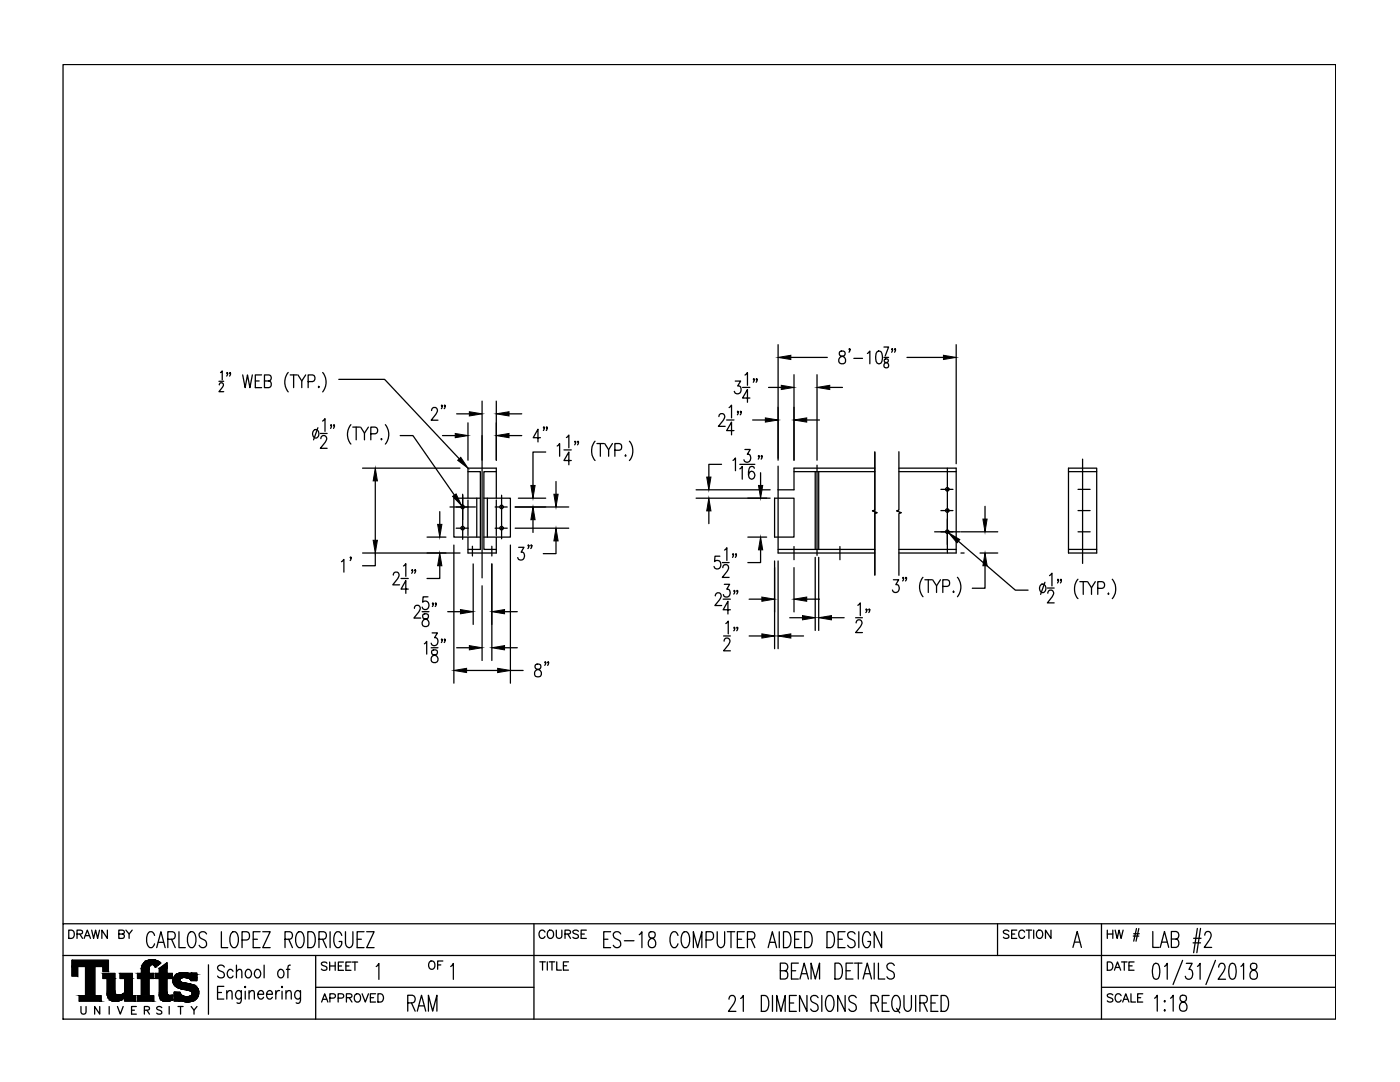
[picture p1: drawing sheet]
<svg xmlns="http://www.w3.org/2000/svg" width="279mm" height="216mm" viewBox="0 0 279 216" stroke-linecap="round" stroke-linejoin="round" font-family="sans-serif">
<defs><g id="words">
<text font-size="6.6" x="80.4" y="202.8">RAM</text>
<text font-size="5.7" x="220.1" y="189.1">HW #</text>
<text font-size="4.9" x="84.7" y="194.7">OF</text>
<g font-size="4.4">
<text x="12.7" y="188.4">DRAWN BY</text>
<text x="106.5" y="188.4">COURSE</text>
<text x="199.3" y="188.4">SECTION</text>
<text x="63.1" y="194.7">SHEET</text>
<text x="220.1" y="194.7">DATE</text>
<text x="63.1" y="201.1">APPROVED</text>
<text x="220.1" y="201.1">SCALE</text>
</g>
</g></defs>
<!-- layer: Beam Geo -->
<g fill="none" stroke="#000" stroke-width=".25">
<path d="M93.4 94.1h2.5v15.5h-2.5M93.4 99.4v-6h5.6v6M95.9 99.4h-5.3v7.8h5.3M96.6 99.4h5.3v7.8h-5.3M99 94.1h-2.4v15.5h2.4M154.6 99.4h3.9v7.8h-3.9zM158.5 94.1h16.1M162.7 94.1v15.5M163.4 94.1v15.5M174.6 93.4h-16.1v4.3h-3.2v12.6h19.3M179.4 93.4h11.4v16.9h-11.4M179.4 94.1h11.4"/>
<path d="M213.2 93.4h5.7v16.9h-5.7zM213.2 94.1h5.7M93.4 107.2v3.1h5.6v-3.1M155.3 109.6h19.3M179.4 109.6h11.4M213.2 109.6h5.7"/>
<circle cx="189.1" cy="97.6" r=".35"/>
<circle cx="92.3" cy="105.4" r=".35"/>
<circle cx="92.3" cy="101.2" r=".35"/>
<circle cx="100.1" cy="101.2" r=".35"/>
<circle cx="100.1" cy="105.4" r=".35"/>
<circle cx="189.1" cy="101.9" r=".35"/>
<circle cx="189.1" cy="106.1" r=".35"/>
</g>
<!-- layer: cl -->
<g fill="none" stroke="#000" stroke-width=".25">
<path d="M92.3 98.9v8.7M96.2 86.9v28.4M100.1 98.8v8.7M163.1 92.8v18M187.8 97.6h2.4M189.1 93.4v16.9M215.1 97.6h2.5M216.1 91.6v20.8M91 101.2h2.5M91 105.4h2.5M94.3 109v1.9M98.2 109v1.9"/>
<path d="M98.8 101.2h2.4M98.8 105.4h2.4M158.5 109.1v2.6M167.6 109.1v2.6M187.8 101.9h2.4M187.8 106.1h2.4M215.1 101.9h2.5M215.1 106.1h2.5"/>
</g>
<!-- layer: hidden -->
<path d="M93.4 99.8v7.1M95.2 99.4v7.8M97.3 99.4v7.8M99 99.8v7.1" fill="none" stroke="#000" stroke-width=".25"/>
<!-- layer: dim -->
<g fill="none" stroke="#000" stroke-width=".25">
<path d="M43.7 76.1h.9M43.8 76.8l.2-.4h.3l.3 .3-.2 .6-.7 .9h.9M44 74.3l.4-.3v1.8M45.4 74.5l-.1 .1-.1-.1 .1-.2 .1 .2-.2 .5M46 74.5l-.1 .1-.1-.1 .1-.2 .1 .2-.2 .5M48.4 74.8l.5 2.6 .5-2.6 .5 2.6 .5-2.6M51 76h.7M52.2 74.8h-1.2v2.6h1.2M52.8 76h.9a.62 .62 0 0 0 .4-.6 .62 .62 0 0 0-.4-.6h-.9v2.6h.9a.7 .7 0 0 0 .5-.7 .7 .7 0 0 0-.5-.7M57.5 74.3a3.1 3.1 0 0 0 0 3.9M57.9 74.8h1.4M58.6 74.8v2.6"/>
<path d="M59.5 74.8l.7 1.2v1.4M61 74.8l-.8 1.2M61.5 76.1h.9a.69 .69 0 0 0 .5-.6 .69 .69 0 0 0-.5-.7h-.9v2.6M63.6 77.1l.1 .1-.1 .2zM64.4 74.3a3.1 3.1 0 0 1 0 3.9M67.6 75.7h9.2l14.9 15.9M146.7 76h1.1l-.6 1h.3a.8 .8 0 0 1 .3 1.2 .8 .8 0 0 1-1.2 .1l-.1-.2M148.2 77.3h1.5M148.7 74.8l.5-.5v2.6M149.7 79.4h-1.5l1-1.7v2.6M150.5 75.7l-.1 .1-.1-.1 .1-.1 .1 .1-.2 .6M151.1 75.7l-.1 .1-.1-.1 .1-.1 .1 .1-.2 .6"/>
<path d="M153.4 77.3h2.5M155.3 68.8v23M157.8 71.3h7.3M158.5 74.8v17M163.1 74.8v17M165.6 77.3h2.5M167.6 70.2a.55 .55 0 0 0 .2 .8 .83 .83 0 0 1 .9 .6 .83 .83 0 0 1-.4 1 .75 .75 0 0 1-.9-.6 .75 .75 0 0 1 .6-.9l.4-.1a.52 .52 0 0 0 .3-.5 .52 .52 0 0 0-.4-.5zM169.6 69.7l-.1 .1-.1-.1 .1-.1a.5 .5 0 0 1-.1 .7M170.4 71.5h1.7M173.1 70.5l.5-.5v2.6M175.1 70.2l.4-.2a1.26 1.26 0 0 1 .6 1.5l-.3 1-.5 .1a1.22 1.22 0 0 1-.5-1.5zM176.4 69.2h.9l-.6 1.8"/>
<path d="M176.4 71.3h.9M176.5 71.7v.5a.71 .71 0 0 1 .7 .3 .71 .71 0 0 1 0 .8 .56 .56 0 0 1-.8-.4 .56 .56 0 0 1 .7-.6l.1-.1a.37 .37 0 0 0-.2-.6zM178.1 69.7l-.1 .1-.1-.1 .1-.1 .1 .1-.2 .6M178.7 69.7l-.1 .1-.1-.1 .1-.1 .1 .1-.2 .6M181 71.3h7.3M190.8 68.8v23.7M62.7 85.8a.53 .53 0 0 1 .8 .3 .85 .85 0 0 1-.6 1.3 .98 .98 0 0 1-.2-1.6zM63.4 85.4l-.8 2.4M63.9 86.5h1.4M64 87.5l.1-.3 .3-.3 .6 .1a.79 .79 0 0 1-.1 1.3l-1 1.2h1.4M64.4 84l.5-.5v2.6M66.2 84.9l-.1 .1-.1-.1 .1-.2 .1 .2-.2 .6"/>
<path d="M66.7 84.9l-.1 .1v-.1v-.2l.1 .2-.1 .6M70 84.7a3.1 3.1 0 0 0 0 3.9M70.4 85.2h1.4M71.1 85.2v2.6M72 85.2l.7 1.2v1.4M72.4 93.4h19.4M73.5 85.2l-.8 1.2M74 86.6h.9a.69 .69 0 0 0 .5-.7 .69 .69 0 0 0-.5-.7h-.9v2.6M74.9 96v11.8M76.1 87.5l.1 .1-.1 .2zM76.9 84.7a3.1 3.1 0 0 1 0 3.9M79.9 86.9h2.5l8.3 11.9"/>
<path d="M86.1 81.9l.1-.4 .3-.2 .6 .1a.83 .83 0 0 1-.1 1.2l-1 1.2h1.4M88.3 80.9l-.1 .2-.1-.2 .1-.1 .1 .1-.2 .6M88.3 86.9h2.6M88.8 80.9v.2l-.1-.2 .1-.1v.1l-.1 .6M91.1 82.6h2.6M92.3 98.6v5.1M93.4 84.4v7.4M96.2 80v11.8M99 80v11.8M101.6 86.9h2.5M101.6 82.6h2.5M103.4 99.4h5.5"/>
<path d="M107.9 87.3h-1.5l1-1.7v2.6M108.6 85.3l-.1 .1-.1-.1 .1-.1 .1 .1-.2 .6M108.9 90.2h-2.5v6.7M109.2 85.3l-.1 .1-.1-.1 .1-.1 .1 .1-.2 .6M111 96.1v2.5M111.2 89l.5-.5v2.5M112.6 89.8h1.4M113 87.3l.5-.5v2.6M114 91.9h-1.4l.9-1.7v2.5M114.9 88.1l-.1 .2-.1-.2 .1-.1 .1 .1-.2 .7M115.5 88.1l-.1 .2-.1-.2 .1-.1 .1 .1-.2 .7M118.8 88a3 3 0 0 0 0 3.9"/>
<path d="M119.1 88.5h1.4M119.8 88.5v2.5M120.7 88.5l.8 1.2v1.3M122.2 88.5l-.7 1.2M122.7 89.8l1.2-.1a.73 .73 0 0 0-.3-1.2h-.9v2.5M124.8 90.8v.2l-.1-.1zM125.6 88a3 3 0 0 1 0 3.9M138.9 99.4h14.8M138.9 97.7h14.8M143.5 83.1l.1-.3 .3-.3 .5 .2a.83 .83 0 0 1-.1 1.2l-.9 1.2h1.3M144 92.7h-2.5v2.5M145 83.8h1.5"/>
<path d="M145.5 81.3l.5-.5v2.6M146.3 91.9l.5-.5v2.5M146.5 85.9h-1.5l1-1.7v2.6M147.3 82.2l-.1 .1v-.1v-.2l.1 .2-.1 .6M147.6 93.6l.5-.5v2.5M147.6 92.7h3.1M147.9 82.2l-.1 .1-.1-.1 .1-.2 .1 .2-.2 .6M148.7 89.7h1l-.6 .9a.77 .77 0 0 1 .7 1.1 .77 .77 0 0 1-1.2 .3l-.1-.3M150.2 83.8h2.5M150.5 93.4a.55 .55 0 0 0-.8-.2 2.35 2.35 0 0 0 0 2.3 .76 .76 0 0 0 1-.5 .76 .76 0 0 0-.6-1 .7 .7 0 0 0-.7 .8M151.5 91l-.1 .1-.1-.1 .1-.1 .1 .1-.2 .6M151.8 94.3v2.6"/>
<path d="M152.1 91l-.1 .1-.1-.1 .1-.1 .1 .1-.2 .6M155.3 93v4.7M161 83.8h2.5M174.6 90.1v11.7l-.5 .1 1 .4-.5 .2v12.3M174.6 90.3v24.4M179.4 90.1v11.7l-.5 .1 1 .4-.5 .2v12.3M68.1 112.1l.5-.5v2.6M70.1 111.2l-.1 .2-.1-.2 .1-.1 .1 .1-.2 .7M72.4 110.3h19.4M74.9 110.3v2.6h-2.5M78.5 114.8l.2-.5 .6-.1a.78 .78 0 0 1 .1 1.3l-1 1.2h1.3M80 115.4h1.5"/>
<path d="M80.5 112.9l.5-.4v2.5M81.5 117.5h-1.5l1-1.6v2.5M82.3 113.8v.1l-.1-.1 .1-.1v.1l-.1 .6M82.9 113.8l-.1 .1-.1-.1 .1-.1 .1 .1-.2 .6M85.2 107.2h3.8M85.4 119.1h-1v1.1a.82 .82 0 0 1 1.3 .4 .82 .82 0 0 1-1 1l-.3-.1-.1-.4M87.8 112.9v2.5h-2.6M87.8 102.1v2.5M89.8 101.2h5.1M90.6 108.8v27.5M94.4 112.5v12.1M96.2 116.9v14.9"/>
<path d="M98.2 112.5v19.3M101.9 108.8v27.5M102.8 101.2h10.7M102.8 105.4h10.7M103.5 109.2h1.1l-.6 1a.76 .76 0 0 1 .6 1 .76 .76 0 0 1-1.2 .3l-.1-.2M105.5 108.8v.2l-.1-.2 .1-.1v.1l-.1 .7M106.1 108.8l-.1 .2-.1-.2 .1-.1a.52 .52 0 0 1-.1 .8M106.4 103.7v2.5M111 107.9v2.6h-2.6M141.5 101.9v2.6M142.8 118.9l.2-.5 .5-.1a.81 .81 0 0 1 .1 1.3l-.9 1.2h1.3M143.7 111h-1l-.1 1.1a.74 .74 0 0 1 .9-.2 .74 .74 0 0 1 .4 .9 .69 .69 0 0 1-.6 .7 .69 .69 0 0 1-.8-.5"/>
<path d="M144.2 112.3h1.3M144.3 113.3l.1-.5 .6-.1a.78 .78 0 0 1 .1 1.3l-.9 1.2h1.3M144.3 119.6h1.5M144.6 116.6h1l-.6 1a.77 .77 0 0 1 .7 1 .77 .77 0 0 1-1.3 .3v-.3M144.6 109.8l.5-.5v2.5M146.4 110.6l-.1 .1-.1-.1 .1-.1 .1 .1-.2 .6M146.6 117.9l-.1 .2-.1-.2 .1-.1 .1 .1-.2 .6M147 110.6l-.1 .1-.1-.1 .1-.1a.5 .5 0 0 1-.1 .7M147.2 117.9l-.1 .2-.1-.2 .1-.1 .1 .1-.2 .6M149.3 107.2h3.7M149.5 119.6h2.5M151.8 109.7v2.6h-2.5"/>
<path d="M154.6 111.9v17.5M155.3 111.9v17.5M158.5 113.3v8.8M161 119.6h2.5M162.7 111.2v14.6M163.4 111.2v14.6M178.3 115.7h1.1l-.6 1h.3a.79 .79 0 0 1 .3 1.1 .79 .79 0 0 1-1.2 .2l-.1-.3M180.3 115.3l-.1 .1-.1-.1 .1-.1 .1 .1-.2 .6M180.9 115.3l-.1 .1-.1-.1 .1-.1a.5 .5 0 0 1-.1 .7M184.2 115.2a3.1 3.1 0 0 0 0 3.9M184.6 115.7h1.3M185.3 115.7v2.5"/>
<path d="M186.1 115.7l.8 1.2v1.3M186.5 106.1h5.1M187.7 115.7l-.8 1.2M188.2 117h.8a.7 .7 0 0 0 .5-.7 .7 .7 0 0 0-.5-.6h-.8v2.5M189.1 103.6v5.1M190.3 118l.1 .1-.1 .1-.1-.1zM191.1 115.2a3.1 3.1 0 0 1 0 3.9M191.3 108l11.3 9.8h2.6M191.8 110.3h.6M191.8 106.1h7.3M195.6 110.3h3.5M196.6 112.9v4.5h-2.6"/>
<path d="M196.6 101v2.6M207.8 116.7a.68 .68 0 0 1 .7 .1 .68 .68 0 0 1 .2 .7 .71 .71 0 0 1-.8 .7 .98 .98 0 0 1-.1-1.5zM208.5 116.2l-.8 2.4M209 117.3h1.4M209.1 118.4l.1-.4 .3-.2 .6 .1a.83 .83 0 0 1-.1 1.2l-1 1.2h1.4M209.5 114.9l.4-.5v2.5M211.3 115.7l-.2 .1v-.1v-.1l.2 .1-.2 .6M211.8 115.7l-.1 .1-.1-.1 .1-.1 .1 .1-.2 .6M215.1 115.6a3.1 3.1 0 0 0 0 3.9M215.5 116.1h1.4M216.2 116.1v2.5M217.1 116.1l.7 1.2v1.3"/>
<path d="M218.6 116.1l-.8 1.2M219.1 117.4h.8a.69 .69 0 0 0 .6-.7 .69 .69 0 0 0-.6-.6h-.8v2.5M221.1 118.5l.1-.1 .1 .1-.1 .1zM222 115.6a3.1 3.1 0 0 1 0 3.9M82.7 121.4l.1-.4 .3-.2 .6 .1a.83 .83 0 0 1-.1 1.2l-1 1.2h1.4M84.3 122.1h1.3M84.4 122.6a.59 .59 0 0 0 .2 .9 .83 .83 0 0 1 1 .5 .83 .83 0 0 1-.5 1 .75 .75 0 0 1-.9-.6 .75 .75 0 0 1 .6-.8l.4-.1a.52 .52 0 0 0 .3-.6 .52 .52 0 0 0-.4-.4zM84.7 128.5l.5-.5v2.5M86 129.3h1.4M86.2 126.3h1.1l-.6 .9a.77 .77 0 0 1 .6 1.1 .77 .77 0 0 1-1.2 .3l-.1-.3M86.2 129.8a.55 .55 0 0 0 .2 .8 .84 .84 0 0 1 1 .6 .84 .84 0 0 1-.5 1 .75 .75 0 0 1-.9-.6 .75 .75 0 0 1 .6-.8l.4-.2a.5 .5 0 0 0 .3-.5 .5 .5 0 0 0-.4-.4zM86.5 120.4l-.1 .2-.1-.2 .1-.1 .1 .1-.2 .6"/>
<path d="M87.1 120.4l-.1 .2-.1-.2 .1-.1a.5 .5 0 0 1-.1 .7M88.3 127.6l-.1 .1-.1-.1 .1-.1 .1 .1-.2 .6M88.8 127.6v.1l-.1-.1 .1-.1v.1l-.1 .6M89.4 122.1h2.5M91.1 129.3h2.6M93.1 133.8h6.2M100.7 122.1h2.5M100.7 129.3h2.5M101.9 133.8h2.5M106.9 132.6a.55 .55 0 0 0 .2 .9 .91 .91 0 0 1 .8 .5 .91 .91 0 0 1 0 .9 .76 .76 0 0 1-1.2-.2 .76 .76 0 0 1 .6-1.1l.4-.1a.52 .52 0 0 0 .2-.5 .52 .52 0 0 0-.3-.5zM108.9 132.2l-.1 .1-.1-.1 .1-.2 .1 .2-.2 .6M109.5 132.2l-.1 .1-.1-.1 .1-.2 .1 .2-.2 .6"/>
<path d="M144.4 126.9h1.4M144.5 127.9l.1-.3 .3-.3 .6 .2a.79 .79 0 0 1-.1 1.2l-1 1.2h1.4M144.9 124.4l.4-.5v2.6M145.8 121.7h-1.5l1-1.7v2.5M146.6 125.3l-.1 .1-.1-.1 .1-.2 .1 .2-.2 .6M147.2 125.3l-.1 .1-.1-.1 .1-.2 .1 .2-.2 .6M149.5 126.9h2.5M157.6 123.3h2.6M157.8 126.9h2.6M165.9 123.3h2.6M170.8 123.3h1.3M170.9 124.3l.1-.4 .2-.2 .6 .1a.83 .83 0 0 1-.1 1.2l-.9 1.2h1.3"/>
<path d="M171.2 120.8l.5-.5v2.5M173 121.6l-.1 .2-.1-.2 .1-.1a.5 .5 0 0 1-.1 .7M173.6 121.6l-.1 .2-.1-.2 .1-.1 .1 .1-.2 .6"/>
</g>
<g fill="#000" stroke="#000" stroke-width=".2">
<path d="M155.9 76.9l2.6 .4-2.6 .4zM155.3 71.3l2.5-.4v.8zM163.1 77.3l2.5-.4v.8zM188.3 70.9l2.5 .4-2.5 .4zM74.9 93.4l.4 2.6h-.8zM90.9 86.5l2.5 .4-2.5 .4zM90.3 99l.7-.4 1.1 2.3zM91.3 91.8l.7-.5 1.4 2.1zM93.7 82.2l2.5 .4-2.5 .4zM99 86.9l2.6-.4v.8zM99 82.6l2.6-.4v.8zM105.9 96.9h.9l-.4 2.5z"/>
<path d="M110.5 98.6h.9l-.4 2.6zM141 95.2h.9l-.4 2.5zM151.4 96.9h.8l-.4 2.5zM152.7 83.4l2.6 .4-2.6 .4zM158.5 83.8l2.5-.4v.8zM74.5 107.8h.8l-.4 2.5zM87.3 104.6h.9l-.4 2.6zM87.8 110.3l.4 2.6h-.9zM106.4 101.2l.4 2.5h-.9zM111 105.4l.4 2.5h-.9zM141.5 99.4l.4 2.5h-.9zM151.8 107.2l.4 2.5h-.8z"/>
<path d="M152 119.1l2.6 .5-2.6 .4zM158.5 119.6l2.5-.5v.9zM189.3 106.3l2.2 1.4-.5 .6zM196.2 103.6h.8l-.4 2.5zM196.6 110.3l.4 2.6h-.8zM91.9 121.6l2.5 .5-2.5 .4zM90.6 133.8l2.5-.4v.8zM93.7 128.8l2.5 .5-2.5 .4zM99.3 133.4l2.6 .4-2.6 .4zM98.2 122.1l2.5-.5v.9zM98.2 129.3l2.5-.5v.9zM152 126.5l2.6 .4-2.6 .4z"/>
<path d="M155.3 126.9l2.5-.4v.8zM160.2 122.8l2.5 .5-2.5 .4zM163.4 123.3l2.5-.5v.9z"/>
</g>
<!-- layer: TBLKBORDER -->
<path d="M12.6 184.3h254v19.1h-254zM12.6 184.3v-171.4h254v171.4M12.6 190.7h254M63 197h43.6M63 190.7v12.7M106.6 184.3v19.1M199.1 184.3v6.4M219.8 197h46.8M219.8 184.3v19.1" fill="none" stroke="#000" stroke-width=".25"/>
<!-- layer: TBLKTEXT -->
<g fill="none" stroke="#000" stroke-width=".25">
<path d="M14.4 191.6h7.2v2.3h-1.1v-1h-1.6v5.8h1.3v1.1h-4.4v-1.1h1.3v-5.8h-1.6v1.9h-1.1zM20.5 194.2h2.4v3.5a.94 .94 0 0 0 .7 .9 .94 .94 0 0 0 1-.3l.3-.2v-2.9h-.9v-1h2.4v4.5h.7v1.1h-2.2v-.7a2.19 2.19 0 0 1-3.3-.1l-.2-.8v-3h-.9zM28.7 192.1a2.56 2.56 0 0 1 3.3 .1l-1 .8a.64 .64 0 0 0-.8-.5 .64 .64 0 0 0-.4 .8v.9h.9v1h-1v3.5h1v1.1h-3.3v-1.1h.8v-3.5h-.8v-1h.8v-1.1zM31.8 193.2l1.5-1.1v2.1h1.1v1h-1.1v2.9a.66 .66 0 0 0 .4 .5 .66 .66 0 0 0 .7 0v.9a1.92 1.92 0 0 1-2.5-.3l-.1-.4v-3.6h-.7v-1h.7zM35 194.7a3 3 0 0 1 3.1-.3v-.2h1.2v1.5h-1.2a1.51 1.51 0 0 0-2.2-.2 .59 .59 0 0 0 .7 .6l.8 .1a2.52 2.52 0 0 1 2.1 1.2 1.88 1.88 0 0 1-2.1 2.5l-.9-.1-.5-.4-.1 .4h-1.1v-1.8h1.1a1.41 1.41 0 0 0 2.4 .3 .77 .77 0 0 0-.8-.7l-.4-.1a2.58 2.58 0 0 1-2.5-1.5v-.7zM41.6 192.5v9.9M43.4 198h.8M44.7 196.8h-1.3v2.6h1.3M44.8 193a.71 .71 0 0 0-.8-.4 .71 .71 0 0 0-.6 .6l.2 .4 .8 .3a.64 .64 0 0 1 .4 .7 .64 .64 0 0 1-.5 .5l-.7-.1-.2-.2M45.3 198.1l.4-.4 .5 .1 .1 1.6M45.3 197.7v1.7M46.5 193.8l-.4-.4a.85 .85 0 0 0-.8 .9 .85 .85 0 0 0 .8 .8l.4-.3"/>
<path d="M47.2 193.9l.5-.5 .5 .2 .1 1.5M47.2 192.6v2.5M48.2 197.7l-.1 2.3-.3 .2-.5-.1M48.2 198l-.4-.3a.85 .85 0 0 0-.8 .8 .85 .85 0 0 0 .8 .9l.4-.4M48.9 196.8v.3l-.1-.2zM48.9 197.8v1.6M49.2 193.6l.2-.2a.85 .85 0 0 1 .8 .9 .85 .85 0 0 1-.8 .8 1.02 1.02 0 0 1-.2-1.5zM49.7 198.1l.5-.4 .5 .1 .1 1.6M49.7 197.7v1.7M51.1 193.6l.2-.2a.85 .85 0 0 1 .7 .9 .85 .85 0 0 1-.7 .8 .98 .98 0 0 1-.2-1.5zM51.4 198.4h1.2a.56 .56 0 0 0-.3-.7 .56 .56 0 0 0-.8 .3 .77 .77 0 0 0 0 1 .77 .77 0 0 0 .9 .2l.2-.2M52.7 192.6v2.5"/>
<path d="M53.2 198.4h1.2v-.3a.55 .55 0 0 0-.5-.5 .55 .55 0 0 0-.6 .4 .77 .77 0 0 0 0 1 .77 .77 0 0 0 .9 .2l.2-.2M55 197.7v1.7M55.7 193.6l.2-.2a.85 .85 0 0 1 .8 .9 .85 .85 0 0 1-.8 .8 .98 .98 0 0 1-.2-1.5zM55.8 197.7a.68 .68 0 0 0-.8 .7M56.3 196.8l.1 .1-.1 .2-.1-.2zM56.3 197.8v1.6M57.1 198.1l.4-.4 .5 .1 .1 1.6M57.1 197.7v1.7M57.2 193.4h.6M57.9 192.6l-.4 .1v.4v2M60 197.7l-.1 2.3a.5 .5 0 0 1-.8 .1M60 198l-.4-.3a.85 .85 0 0 0-.8 .8 .85 .85 0 0 0 .8 .9l.4-.4"/>
<path d="M107.7 191.9h1.1M108.3 191.9v1.7M109.2 191.9v1.7M109.6 191.9h1.1M110.2 191.9v1.7M111.1 191.9v1.7h.9M112.4 192.7h.7M113.5 191.9h-1.1v1.7h1.1M16.2 200.8v1.1a.52 .52 0 0 0 .5 .5 .52 .52 0 0 0 .5-.5v-1.1M19.9 200.8v1.6l-1-1.6v1.6M21.8 200.8v1.6M23.4 200.8l.6 1.6 .6-1.6"/>
<path d="M26.3 201.6h.5M27.2 200.8h-.9v1.6h.9M28.8 201.6l.9-.1 .1-.2v-.3l-.3-.2h-.7v1.6M29.3 201.6l.5 .8M32.3 201.1a.56 .56 0 0 0-.6-.3 .56 .56 0 0 0-.4 .4l.1 .2 .8 .4 .1 .3a.68 .68 0 0 1-1 0M33.8 200.8v1.6M35.5 200.8h1M36 200.8v1.6M38.1 200.8l.6 .8v.8M39.3 200.8l-.6 .8"/>
</g>
<g fill="#000" stroke="#000" stroke-width=".2">
<path d="M22.5 199.8h1zM22.8 199.8h.4zM30.1 191.5h.3zM30.9 192.9l.1 .1zM30.9 192.9h.2zM33 199.8h.2zM33.2 192.2l.1-.1zM34.2 198.6h.2zM35.3 197h4zM36.5 194.1h.1zM37.1 199.9h.6zM37.4 198.9h2.1z"/>
<path d="M37.4 197.6h2.2z"/>
<path d="M14.4 192.9l1.1 1.9v-1.9zM14.4 192.9l1.1 1.9h-1.1z"/>
<path d="M17.1 192.9l1.8 5.8v-5.8zM17.1 192.9l1.8 5.8h-1.8z"/>
<path d="M15.8 198.7l4.4 1.1v-1.1zM15.8 198.7l4.4 1.1h-4.4z"/>
<path d="M14.4 191.6l7.2 1.3v-1.3zM14.4 191.6l7.2 1.3h-7.2z"/>
<path d="M20.5 192.9l1.1 1v-1zM20.5 192.9l1.1 1h-1.1z"/>
<path d="M22.8 199.8h.3zM22.9 199.8h.2z"/>
<path d="M20.5 194.2l2.4 1v-1zM20.5 194.2l2.4 1h-2.4z"/>
<path d="M21.4 195.2l1.5 2.5v-2.5zM21.4 195.2l1.5 2.5h-1.5z"/>
<path d="M21.4 197.7l1.6 .3-.1-.3zM21.4 197.7l1.6 .3h-1.6z"/>
<path d="M21.4 198l1.6 .1v-.1zM21.4 198l1.6 .1h-1.6z"/>
<path d="M21.4 198.1l1.6 .1zM21.4 198.1l1.6 .1z"/>
<path d="M21.4 198.2l1.6 .1zM21.4 198.2l1.6 .1z"/>
<path d="M21.4 198.3l1.7 .1-.1-.1zM21.4 198.3l1.7 .1h-1.7z"/>
<path d="M21.4 198.4h1.8zM21.4 198.4h1.8z"/>
<path d="M21.4 198.4l1.8 .1zM21.4 198.4l1.8 .1z"/>
<path d="M21.4 198.5h1.9zM21.4 198.5h1.9z"/>
<path d="M22.7 199.8h.5zM22.7 199.8h.5z"/>
<path d="M21.4 198.5l2 .1zM21.4 198.5l2 .1z"/>
<path d="M21.4 198.6h2.1zM21.4 198.6h2.1z"/>
<path d="M22.5 199.8h1zM22.5 199.8h.7z"/>
<path d="M21.4 198.6h2.3zM21.4 198.6h2.3z"/>
<path d="M22.4 199.7h1.2zM22.4 199.7h1.3z"/>
<path d="M22.4 199.7h1.2zM22.4 199.7l1.1 .1zM22.5 199.8h1z"/>
<path d="M21.4 198.6h2.3zM21.4 198.6h2.3z"/>
<path d="M22.3 199.7h1.5zM22.3 199.7h1.5z"/>
<path d="M22.3 199.7h1.5zM22.3 199.7h1.4z"/>
<path d="M22.1 199.6h1.9zM22.1 199.6h2z"/>
<path d="M22.1 199.6h1.9zM22.1 199.6l1.7 .1z"/>
<path d="M22 199.5h2.2zM22 199.5l2.1 .1z"/>
<path d="M22 199.5h2.2zM22 199.5h2.2z"/>
<path d="M21.9 199.4l2.3 .1 .2-.1zM21.9 199.4l2.3 .1h-2.2z"/>
<path d="M21.7 199.3l2.7 .1 .2-.1zM21.7 199.3l2.7 .1h-2.5zM21.9 199.4h2.5zM21.9 199.4h2.5z"/>
<path d="M21.7 199.2h2.9zM21.7 199.2l2.9 .1z"/>
<path d="M21.7 199.2h3zM21.7 199.2h2.9z"/>
<path d="M21.6 199.1h3.2zM21.6 199.1l3.1 .1z"/>
<path d="M21.6 199.1h3.3zM21.6 199.1h3.2z"/>
<path d="M24 194.2l2.4 1v-1zM24 194.2l2.4 1h-2.4z"/>
<path d="M24.9 195.2l1.5 2.9v-2.9zM24.9 195.2l1.5 2.9h-1.5z"/>
<path d="M24.9 198.1h1.5zM24.8 198.1h1.6z"/>
<path d="M24.8 198.1l1.6 .1zM24.8 198.2h1.6z"/>
<path d="M24.8 198.2l1.6 .1zM24.6 198.3h1.8z"/>
<path d="M24.6 198.3h1.8zM24.5 198.3h1.9z"/>
<path d="M24.5 198.3l1.9 .1zM24.4 198.4h2z"/>
<path d="M24.4 198.4l2 .1zM24.3 198.5h2.1z"/>
<path d="M24.3 198.5h2.1zM24.1 198.5h2.3z"/>
<path d="M24.1 198.5l2.3 .1zM24 198.6h2.4z"/>
<path d="M24 198.6h2.4zM23.8 198.6h2.6z"/>
<path d="M23.8 198.6h2.6zM23.7 198.6h2.7z"/>
<path d="M21.4 198.6h5zM21.4 198.6h5z"/>
<path d="M21.4 198.6l5 .1zM21.4 198.6l5 .1z"/>
<path d="M21.4 198.7l5.7 .1v-.1zM21.4 198.7l5.7 .1h-5.6z"/>
<path d="M21.5 198.8l5.6 .2v-.2zM21.5 198.8l5.6 .2h-5.5z"/>
<path d="M21.6 199l5.5 .1zM21.6 199l5.5 .1z"/>
<path d="M24.9 199.1h2.2zM24.9 199.1h2.2z"/>
<path d="M24.9 199.1l2.2 .7v-.7zM24.9 199.1l2.2 .7h-2.2z"/>
<path d="M28.2 195.2l1.5 3.5v-3.5zM28.2 195.2l1.5 3.5h-1.5z"/>
<path d="M28.2 193.2h1.6zM28.2 193.2h1.6z"/>
<path d="M28.2 193.2h1.6zM28.2 193.2h1.6z"/>
<path d="M28.2 193.2l1.6 .1v-.1zM28.2 193.2l1.6 .1h-1.6z"/>
<path d="M28.2 193.3l1.6 .1zM28.2 193.3l1.6 .1z"/>
<path d="M28.2 193.4l1.6 .8v-.8zM28.2 193.4l1.6 .8h-1.6z"/>
<path d="M28.2 193l1.6 .1zM28.2 193l1.6 .1z"/>
<path d="M28.2 193.1h1.6zM28.2 193.1l1.6 .1z"/>
<path d="M28.3 193h1.5zM28.3 193h1.5z"/>
<path d="M28.3 192.9h1.5zM28.3 192.9l1.5 .1z"/>
<path d="M28.3 192.8h1.6zM28.3 192.8l1.5 .1z"/>
<path d="M28.3 192.8h1.6zM28.3 192.8h1.6z"/>
<path d="M28.4 192.7l1.5 .1 .1-.1zM28.4 192.7l1.5 .1h-1.6z"/>
<path d="M28.4 192.6h1.6zM28.4 192.6l1.6 .1z"/>
<path d="M28.4 192.5h1.7zM28.4 192.5l1.6 .1zM28.4 192.6h1.6zM28.4 192.6h1.6z"/>
<path d="M28.5 192.5h1.7zM28.4 192.5h1.7z"/>
<path d="M28.5 192.5h1.8zM28.5 192.5h1.7z"/>
<path d="M28.5 192.5h1.8zM28.5 192.5h1.8z"/>
<path d="M28.5 192.5h1.9zM28.5 192.5h1.9z"/>
<path d="M28.5 192.5h1.9zM28.5 192.5h1.8z"/>
<path d="M30.1 191.5h.5zM30 191.5h.6z"/>
<path d="M30 191.5l.8 .1zM29.8 191.6h1z"/>
<path d="M27.4 194.2l3.3 1v-1zM27.4 194.2l3.3 1h-3.3z"/>
<path d="M27.4 198.7l3.3 1.1v-1.1zM27.4 198.7l3.3 1.1h-3.3z"/>
<path d="M29.8 191.6h1zM29.8 191.6h1z"/>
<path d="M29.8 191.6h1.3zM29.5 191.6h1.6zM29.5 191.6h1.6zM29.5 191.6h1.6z"/>
<path d="M29.5 191.6l1.8 .1zM29.4 191.7h1.9z"/>
<path d="M29.4 191.7h2zM29.3 191.7h2.1z"/>
<path d="M30.8 192.7l.3 .2 .2-.2zM30.8 192.7l.3 .2z"/>
<path d="M29.3 191.7l2.2 .1zM29.2 191.8h2.3z"/>
<path d="M30.8 192.6h.7zM30.8 192.6l.5 .1z"/>
<path d="M29.2 191.8h2.4zM29.1 191.8h2.5z"/>
<path d="M29.1 191.8l2.6 .1zM29 191.9l.1-.1 2.6 .1z"/>
<path d="M30.7 192.6h.9zM30.7 192.6h.8z"/>
<path d="M30.6 192.5h1zM30.6 192.5l1 .1z"/>
<path d="M30.5 192.5h1.2zM30.5 192.5h1.1z"/>
<path d="M30.4 192.5h1.3zM30.4 192.5h1.3z"/>
<path d="M30.4 192.5h1.3zM30.4 192.5h1.3z"/>
<path d="M30.4 192.5h1.3zM30.4 192.5h1.3z"/>
<path d="M29 191.9h2.8zM28.9 191.9h2.9z"/>
<path d="M28.9 191.9l3 .1-.1-.1zM28.8 192l.1-.1 3 .1z"/>
<path d="M28.5 192.3l3.2 .2 .1-.2zM28.5 192.3l3.2 .2h-3.2z"/>
<path d="M28.8 192l3.2 .1zM28.8 192l3.2 .1h-3.3z"/>
<path d="M28.7 192.1l3.3 .1zM28.7 192.1l3.3 .1z"/>
<path d="M28.7 192.2l3.1 .1 .2-.1zM28.7 192.2l3.1 .1h-3.3z"/>
<path d="M33.2 192.2l.1 1zM31.8 193.2l1.4-1 .1 1z"/>
<path d="M31.8 193.2l1.5 1v-1zM31.8 193.2l1.5 1h-1.5z"/>
<path d="M31.8 195.2l1.5 2.8v-2.8zM31.8 195.2l1.5 2.8h-1.5z"/>
<path d="M31.8 198l1.5 .1zM31.8 198l1.5 .1z"/>
<path d="M31.8 198.1h1.5zM31.8 198.1h1.5z"/>
<path d="M31.8 198.1l1.6 .1zM31.8 198.1l1.6 .1z"/>
<path d="M31.8 198.2l1.6 .1v-.1zM31.8 198.2l1.6 .1h-1.6z"/>
<path d="M32.9 199.8h.5zM32.9 199.8h.3z"/>
<path d="M31.8 198.3l1.6 .1zM31.8 198.3l1.6 .1z"/>
<path d="M31.8 198.4h1.6zM31.8 198.4h1.6z"/>
<path d="M31.8 198.4l1.7 .1zM31.8 198.4l1.7 .1z"/>
<path d="M32.8 199.8h.7zM32.8 199.8h.6z"/>
<path d="M31.8 198.5l1.8 .1zM31.8 198.5l1.8 .1z"/>
<path d="M32.8 199.8h.8zM32.8 199.8h.7z"/>
<path d="M31.8 198.6h1.9zM31.8 198.6h1.9z"/>
<path d="M32.7 199.8h.9zM32.7 199.8h.9z"/>
<path d="M31.8 198.6h2zM31.8 198.6h2z"/>
<path d="M32.6 199.7h1.1zM32.6 199.7l1 .1z"/>
<path d="M31.8 198.6h2.1zM31.8 198.6h2.1z"/>
<path d="M32.5 199.7h1.4zM32.5 199.7h1.2z"/>
<path d="M31.8 198.6h2.1zM31.8 198.6h2.1z"/>
<path d="M32.5 199.7h1.5zM32.5 199.7h1.4z"/>
<path d="M32.4 199.7h1.7zM32.4 199.7h1.6z"/>
<path d="M32.3 199.6h1.9zM32.3 199.6l1.8 .1z"/>
<path d="M32.3 199.6h2zM32.3 199.6h1.9z"/>
<path d="M31.1 194.2l3.3 1v-1zM31.1 194.2l3.3 1h-3.3z"/>
<path d="M34.2 198.6h.2zM34.1 198.6h.3z"/>
<path d="M34.1 198.6h.3zM33.9 198.6h.5z"/>
<path d="M31.8 198.6l2.6 .1zM31.8 198.6l2.6 .1z"/>
<path d="M31.8 198.7l2.6 .1v-.1zM31.8 198.7l2.6 .1h-2.6z"/>
<path d="M31.8 198.8l2.6 .1v-.1zM31.8 198.8l2.6 .1h-2.6z"/>
<path d="M31.8 198.9l2.6 .1v-.1zM31.8 198.9l2.6 .1h-2.5z"/>
<path d="M31.9 199l2.5 .2v-.2zM31.9 199l2.5 .2h-2.5z"/>
<path d="M31.9 199.2l2.5 .1v-.1zM31.9 199.2l2.5 .1h-2.4z"/>
<path d="M32 199.3l2.4 .1v-.1zM32 199.3l2.4 .1h-2.3z"/>
<path d="M32.1 199.4l2.3 .1v-.1zM32.1 199.4l2.3 .1h-2.2z"/>
<path d="M32.2 199.5h2.2zM32.2 199.5h2.2z"/>
<path d="M32.2 199.5h2.2zM32.2 199.5l2.1 .1z"/>
<path d="M34.6 195.5l1.3 .1zM34.6 195.5l1.3 .1z"/>
<path d="M34.5 195.6l1.4 .1zM34.5 195.6l1.4 .1z"/>
<path d="M34.6 195.4l1.3 .1zM34.6 195.4l1.3 .1z"/>
<path d="M34.6 195.5h1.3zM34.6 195.5h1.3z"/>
<path d="M34.5 195.7h1.4zM34.5 195.7h1.4z"/>
<path d="M34.5 195.7l1.4 .1zM34.5 195.7l1.4 .1zM34.5 195.8h1.4zM34.5 195.8h1.4z"/>
<path d="M34.5 195.8h1.5zM34.5 195.8h1.5z"/>
<path d="M34.8 198l1.1 .1v-.1zM34.8 198l1.1 .1h-1.1z"/>
<path d="M34.8 199.4l1.1 .4v-.4zM34.8 199.4l1.1 .4h-1.1z"/>
<path d="M34.6 195.4h1.3zM34.6 195.4h1.3z"/>
<path d="M34.8 198.1l1.2 .1zM34.8 198.1l1.2 .1z"/>
<path d="M34.6 195.4h1.3zM34.6 195.4h1.3z"/>
<path d="M34.6 195.3h1.4zM34.6 195.3l1.3 .1z"/>
<path d="M34.5 195.8l1.5 .1zM34.5 195.8l1.5 .1z"/>
<path d="M34.8 198.2l1.2 .1v-.1zM34.8 198.2l1.2 .1h-1.2z"/>
<path d="M34.6 195.3h1.4zM34.6 195.3h1.4z"/>
<path d="M34.6 195.9h1.5zM34.6 195.9h1.5z"/>
<path d="M34.6 195.2h1.4zM34.6 195.2l1.4 .1z"/>
<path d="M34.8 198.3l1.3 .1zM34.8 198.3l1.3 .1z"/>
<path d="M34.6 195.9l1.6 .1zM34.6 195.9l1.6 .1z"/>
<path d="M34.6 195.2h1.5zM34.6 195.2h1.4z"/>
<path d="M34.8 198.4l1.4 .1zM34.8 198.4l1.4 .1h-1.4z"/>
<path d="M34.6 195.2h1.5zM34.6 195.2h1.5z"/>
<path d="M34.8 198.5h1.4zM34.8 198.5h1.4z"/>
<path d="M34.6 196h1.6zM34.6 196h1.6z"/>
<path d="M34.7 195.1h1.5zM34.7 195.1l1.4 .1z"/>
<path d="M34.6 196l1.8 .1zM34.6 196l1.8 .1z"/>
<path d="M34.8 198.5l1.5 .1zM34.8 198.5l1.5 .1z"/>
<path d="M34.7 195.1h1.6zM34.7 195.1h1.5z"/>
<path d="M34.8 198.6l1.6 .1zM34.8 198.6l1.6 .1z"/>
<path d="M34.7 195.1h1.7zM34.7 195.1h1.6z"/>
<path d="M34.8 198.7h1.7zM34.8 198.7h1.7z"/>
<path d="M34.6 196.1h1.9zM34.6 196.1h1.9z"/>
<path d="M34.7 195.1h1.8zM34.7 195.1h1.8z"/>
<path d="M34.7 195.1h1.8zM34.7 195.1h1.7z"/>
<path d="M34.8 198.7l1.9 .1zM34.8 198.7l1.9 .1z"/>
<path d="M34.6 196.1h2zM34.6 196.1h2z"/>
<path d="M36.5 194.1h.2zM36.4 194.1h.3z"/>
<path d="M34.7 195h1.9zM34.7 195h2.1z"/>
<path d="M34.7 195h1.9zM34.7 195l1.8 .1z"/>
<path d="M34.6 196.1l2.4 .1zM34.6 196.1l2.4 .1z"/>
<path d="M36.4 194.1h.4zM36.3 194.1h.5z"/>
<path d="M34.8 198.8h2zM34.8 198.8h2z"/>
<path d="M36.3 194.1h.6zM36.2 194.1h.7z"/>
<path d="M34.8 198.8l2.2 .1zM34.8 198.8l2.2 .1z"/>
<path d="M36.2 194.1h.7zM36.2 194.1h.7z"/>
<path d="M36.2 194.1h.8zM36.1 194.1h.9z"/>
<path d="M34.6 196.2h2.5zM34.6 196.2h2.5z"/>
<path d="M36.1 194.1h1zM36.1 194.1h1z"/>
<path d="M36.1 194.1h1.1zM36 194.1h1.2z"/>
<path d="M34.6 196.2h2.8zM34.6 196.2h2.8z"/>
<path d="M37.1 199.9h.6zM37.1 199.9h.6z"/>
<path d="M36 194.1h1.2zM35.9 194.1h1.3z"/>
<path d="M34.8 198.9h2.4zM34.8 198.9h2.4z"/>
<path d="M35.9 194.1l1.5 .1zM35.8 194.2h1.6z"/>
<path d="M35.8 194.2h1.6zM35.8 194.2h1.6z"/>
<path d="M34.6 196.2l2.9 .1zM34.6 196.2l2.9 .1z"/>
<path d="M35.8 194.2h1.7zM35.7 194.2h1.8z"/>
<path d="M35.7 194.2h1.8zM35.7 194.2h1.8z"/>
<path d="M35.7 194.2h1.9zM35.6 194.2h2z"/>
<path d="M34.6 196.3h3.1zM34.6 196.3h3.1z"/>
<path d="M35.6 194.2l2.1 .1zM35.6 194.3h2.1z"/>
<path d="M35.6 194.3h2.2zM35.6 194.3h2.2z"/>
<path d="M34.7 196.3l3.4 .1zM34.7 196.3l3.4 .1z"/>
<path d="M35.5 194.3h2.4zM35.5 194.3h2.4z"/>
<path d="M35.5 194.3h2.4zM35.4 194.3h2.5z"/>
<path d="M35.4 194.3l2.6 .1zM35.4 194.4h2.6z"/>
<path d="M36.9 199.9h1.1zM36.9 199.9h.8z"/>
<path d="M36.8 199.9h1.2zM36.8 199.9h1.2z"/>
<path d="M35.4 194.4h2.6zM35.4 194.4h2.6z"/>
<path d="M35.3 194.4h2.8zM35.3 194.4h2.8z"/>
<path d="M35.3 194.4h2.8zM35.3 194.4h2.8z"/>
<path d="M34.7 196.4h3.4zM34.7 196.4h3.4z"/>
<path d="M34.7 196.4l3.7 .1zM34.7 196.4l3.7 .1z"/>
<path d="M36.7 199.8h1.5zM36.7 199.8l1.3 .1z"/>
<path d="M34.7 196.5h3.8zM34.7 196.5h3.8z"/>
<path d="M36.5 199.8h1.9zM36.5 199.8h1.7z"/>
<path d="M36.5 199.8h1.9zM36.5 199.8h1.9z"/>
<path d="M34.8 196.5h3.8zM34.8 196.5h3.8z"/>
<path d="M34.8 196.5l3.9 .1zM34.8 196.5l3.9 .1z"/>
<path d="M36.3 199.7h2.3zM36.3 199.7l2.1 .1z"/>
<path d="M36.3 199.7h2.3zM36.3 199.7h2.3z"/>
<path d="M34.8 196.6l4.1 .1-.2-.1zM34.8 196.6l4.1 .1h-3.9zM35 196.7h3.9zM35 196.7h3.9z"/>
<path d="M36.2 199.6h2.6zM36.2 199.6l2.4 .1z"/>
<path d="M36.1 199.5h2.8zM36.1 199.5l2.7 .1z"/>
<path d="M35 196.7l4.1 .1zM35 196.7l4.1 .1z"/>
<path d="M36 199.4h3zM36 199.4l2.9 .1z"/>
<path d="M35 196.8h4.1zM35 196.8h4.1z"/>
<path d="M36 199.4h3.1zM36 199.4h3z"/>
<path d="M35.1 196.8l4.2 .2-.2-.2zM35.1 196.8l4.2 .2h-4zM35.3 197h4z"/>
<path d="M34.8 199.3h4.4zM34.8 199.3l4.3 .1z"/>
<path d="M35.3 197l4 .1v-.1zM35.3 197l4 .1h-3.8z"/>
<path d="M38.1 194.2l1.2 .2v-.2zM38.1 194.2l1.2 .2h-1.2z"/>
<path d="M35.3 194.4h4zM35.3 194.4h4z"/>
<path d="M35.2 194.4l4.1 .1zM35.2 194.5h4.1z"/>
<path d="M35.2 194.5l4.1 .1zM35.1 194.6h4.2z"/>
<path d="M35.1 194.6l4.2 .1zM35 194.7h4.3z"/>
<path d="M35 194.7l4.3 .1v-.1zM35 194.7l4.3 .1h-4.4z"/>
<path d="M34.9 194.8l4.4 .1v-.1zM34.9 194.8l4.4 .1h-4.5z"/>
<path d="M34.8 194.9l4.5 .1v-.1zM34.8 194.9l4.5 .1h-4.6z"/>
<path d="M34.7 195h4.6zM34.7 195h4.6z"/>
<path d="M36.8 195h2.5zM36.8 195h2.5z"/>
<path d="M36.8 195l2.5 .1zM36.8 195l2.5 .1z"/>
<path d="M36.9 195.1h2.4zM36.9 195.1h2.4z"/>
<path d="M37.1 195.1h2.2zM37.1 195.1h2.2z"/>
<path d="M37.3 195.1h2zM37.3 195.1h2z"/>
<path d="M37.4 195.1l1.9 .1zM37.4 195.1l1.9 .1z"/>
<path d="M37.6 195.2h1.7zM37.6 195.2h1.7z"/>
<path d="M37.8 195.2l1.5 .1zM37.8 195.2l1.5 .1z"/>
<path d="M37.9 195.3l1.4 .1v-.1zM37.9 195.3l1.4 .1z"/>
<path d="M38 195.4l1.3 .1zM38 195.4l1.3 .1z"/>
<path d="M38 195.5h1.3zM38 195.5h1.3z"/>
<path d="M38.1 195.5l1.2 .1zM38.1 195.5l1.2 .1z"/>
<path d="M38.1 195.6l1.2 .1zM38.1 195.6l1.2 .1z"/>
<path d="M35.5 197.1h3.9zM35.5 197.1h3.9z"/>
<path d="M34.8 199.1l4.4 .2 .1-.2zM34.8 199.1l4.4 .2h-4.4z"/>
<path d="M35.6 197.1l3.8 .1zM35.6 197.1l3.8 .1z"/>
<path d="M35.7 197.2h3.7zM35.7 197.2h3.7z"/>
<path d="M35.9 197.2l3.6 .1zM35.9 197.2l3.6 .1z"/>
<path d="M34.8 199l4.5 .1 .1-.1zM34.8 199l4.5 .1h-4.5z"/>
<path d="M35.9 197.3h3.6zM35.9 197.3h3.6z"/>
<path d="M36.1 197.3h3.4zM36.1 197.3h3.4z"/>
<path d="M37.5 198.8l2 .1zM37.4 198.9h2.1zM37.2 198.9h2.3z"/>
<path d="M34.8 198.9l4.6 .1 .1-.1zM34.8 198.9l4.6 .1h-4.6z"/>
<path d="M36.3 197.3l3.2 .1zM36.3 197.3l3.2 .1zM36.5 197.4h3zM36.5 197.4h3z"/>
<path d="M37.8 198.8h1.7zM37.6 198.8h1.9z"/>
<path d="M37.6 198.8h1.9zM37.5 198.8h2z"/>
<path d="M37.9 198.8h1.6zM37.9 198.8h1.6z"/>
<path d="M37.9 198.8h1.6zM37.8 198.8h1.7z"/>
<path d="M36.5 197.4h3zM36.5 197.4h3z"/>
<path d="M36.8 197.4l2.8 .1zM36.8 197.4l2.8 .1z"/>
<path d="M38 198.7h1.5zM37.9 198.8h1.6z"/>
<path d="M38.1 198.6h1.5zM38 198.7h1.5z"/>
<path d="M37.1 197.5l2.5 .1zM37.1 197.5l2.5 .1zM37.4 197.6h2.2z"/>
<path d="M37.5 197.6h2.1zM37.5 197.6h2.1z"/>
<path d="M38.2 198.6h1.4zM38.2 198.6h1.4z"/>
<path d="M37.6 197.6h2zM37.6 197.6h2z"/>
<path d="M37.7 197.6l1.9 .1zM37.7 197.6l1.9 .1z"/>
<path d="M37.8 197.7h1.8zM37.8 197.7h1.8z"/>
<path d="M38.2 198.5h1.4zM38.2 198.5l1.4 .1z"/>
<path d="M37.9 197.7h1.7zM37.9 197.7h1.7z"/>
<path d="M38 197.7l1.6 .1zM38 197.7l1.6 .1z"/>
<path d="M38 197.8h1.7zM38 197.8h1.7z"/>
<path d="M38.3 198.4h1.3zM38.3 198.4h1.3z"/>
<path d="M38.3 198.4l1.3 .1v-.1zM38.3 198.4l1.3 .1h-1.4z"/>
<path d="M38.1 197.8l1.6 .1zM38.1 197.8l1.6 .1z"/>
<path d="M38.2 197.9l1.5 .1zM38.2 197.9l1.5 .1z"/>
<path d="M38.3 198h1.4zM38.3 198h1.4z"/>
<path d="M38.3 198l1.4 .1zM38.3 198l1.4 .1z"/>
<path d="M38.3 198.1h1.4zM38.3 198.1h1.4z"/>
<path d="M38.3 198.1l1.4 .1zM38.3 198.1l1.4 .1z"/>
<path d="M38.3 198.2h1.4zM38.3 198.2h1.4z"/>
<path d="M38.3 198.2l1.4 .1zM38.3 198.2l1.4 .1z"/>
<path d="M38.3 198.3h1.4zM38.3 198.3l1.3 .1z"/>
</g>
<!-- layer: TBLKATTRIBUTES -->
<g fill="none" stroke="#000" stroke-width=".25">
<path d="M30.8 186.7a.74 .74 0 0 0-.7-.8 .74 .74 0 0 0-.7 .8 2.18 2.18 0 0 0 .5 2.4 .84 .84 0 0 0 .9-.8M31.3 189.1l.8-3.2 .9 3.2M31.6 188h1M33.5 187.4h.9a.79 .79 0 0 0 .6-.7 .79 .79 0 0 0-.6-.8h-.9v3.2M34.2 187.4l.8 1.7M35.7 185.9v3.2h1.3M37.8 186.1l.2-.2a.8 .8 0 0 1 1 .8 2.18 2.18 0 0 1-.5 2.4 1.01 1.01 0 0 1-1.1-1.2 2.35 2.35 0 0 1 .4-1.8zM41.2 186.4a.75 .75 0 0 0-1-.5 .75 .75 0 0 0-.4 1.1l1 .6a.81 .81 0 0 1 .2 1.3 .81 .81 0 0 1-1.3-.3M44.2 185.9v3.2h1.3M46.3 186.1l.2-.2a.8 .8 0 0 1 1 .8 2.18 2.18 0 0 1-.6 2.4 1.01 1.01 0 0 1-1-1.2 2.35 2.35 0 0 1 .4-1.8zM48.3 187.6h1a.89 .89 0 0 0 .5-.9 .89 .89 0 0 0-.5-.8h-1v3.2M50.5 187.4h.9"/>
<path d="M51.9 185.9h-1.4v3.2h1.4M52.4 185.9h1.5l-1.5 3.2h1.5M56.9 187.4h.9a.79 .79 0 0 0 .6-.7 .79 .79 0 0 0-.6-.8h-.9v3.2M57.6 187.4l.8 1.7M59.4 186.1l.2-.2a.8 .8 0 0 1 1 .8 2.18 2.18 0 0 1-.5 2.4 1.01 1.01 0 0 1-1.1-1.2 2.35 2.35 0 0 1 .4-1.8zM61.4 185.9h.8a2 2 0 0 1 .5 2.7l-.5 .5h-.8zM63.7 187.4h.9a.79 .79 0 0 0 .5-.7 .79 .79 0 0 0-.5-.8h-.9v3.2M64.4 187.4l.7 1.7M65.9 185.9v3.2M68.2 186.7a.74 .74 0 0 0-.7-.8 .74 .74 0 0 0-.8 .8 2.18 2.18 0 0 0 .6 2.4 .91 .91 0 0 0 .9-1.2h-.5M68.9 185.9v2.3a.82 .82 0 0 0 .9 .9l.5-.5 .1-.4v-2.3M71.3 187.4h.8"/>
<path d="M72.7 185.9h-1.4v3.2h1.4M73.2 185.9h1.5l-1.5 3.2h1.5M75.1 192.9l.5-.7v3.2M120.5 187.4h.8M121.9 185.9h-1.4v3.2h1.4M123.9 186.4a.75 .75 0 0 0-1-.5 .75 .75 0 0 0-.4 1.1l1 .6a.81 .81 0 0 1 .2 1.3 .81 .81 0 0 1-1.3-.3M124.6 187.7h1.9M127.6 186.5l.5-.6v3.2M129.6 186.1a.78 .78 0 0 0 .6 1.2 .93 .93 0 0 1 .7 1 .93 .93 0 0 1-1 .8 1.05 1.05 0 0 1-.5-1.2 1.05 1.05 0 0 1 1-.8 .67 .67 0 0 0 .4-.6 .67 .67 0 0 0-.5-.6zM135.3 186.7a.74 .74 0 0 0-.7-.8 .74 .74 0 0 0-.8 .8 2.18 2.18 0 0 0 .6 2.4 .84 .84 0 0 0 .9-.8M136.4 186.1l.2-.2a.8 .8 0 0 1 .9 .8 2.18 2.18 0 0 1-.5 2.4 1.01 1.01 0 0 1-1.1-1.2 2.35 2.35 0 0 1 .5-1.8zM138.4 189.1v-3.2l.8 3.2 .9-3.2v3.2"/>
<path d="M140.9 187.6h1a.89 .89 0 0 0 .5-.9 .89 .89 0 0 0-.5-.8h-1v3.2M143.1 185.9v2.3a.82 .82 0 0 0 .9 .9l.5-.5 .1-.4v-2.3M145.1 185.9h1.5M145.5 199.4l.1-.5a.7 .7 0 0 1 1-.1 .7 .7 0 0 1 0 1l-1.2 2h1.5M145.9 185.9v3.2M147.2 187.4h.8M147.8 199.2l.5-.6v3.2M148.5 185.9h-1.3v3.2h1.3M149.2 187.4h.9a.79 .79 0 0 0 .6-.7 .79 .79 0 0 0-.6-.8h-.9v3.2M149.9 187.4l.8 1.7M151.9 198.6h.8a2 2 0 0 1 .5 2.7l-.5 .5h-.8zM153.3 189.1l.8-3.2 .9 3.2"/>
<path d="M153.6 188h1.1M154.2 198.6v3.2M155.5 185.9v3.2M155.7 193.7h1a.81 .81 0 0 0 .5-.8 .81 .81 0 0 0-.5-.7h-1v3.2h1a.89 .89 0 0 0 .5-.9 .89 .89 0 0 0-.5-.8M156.4 185.9h.7a2 2 0 0 1 .5 2.7l-.5 .5h-.7zM158 193.7h.8M158.6 187.4h.8M158.9 198.6h-1.3v3.2h1.3M159.3 192.2h-1.3v3.2h1.3M159.6 195.4l.9-3.2 .8 3.2M160 185.9h-1.4v3.2h1.4M160 194.3h1"/>
<path d="M160.6 185.9h.7a2 2 0 0 1 .6 2.7l-.6 .5h-.7zM161 198.6v3.2l-1.4-3.2v3.2M161.9 195.4v-3.2l.8 3.2 .9-3.2v3.2M163.3 199.1a.75 .75 0 0 0-1-.4 .75 .75 0 0 0-.4 1l.9 .6a.81 .81 0 0 1 .3 1.3 .81 .81 0 0 1-1.3-.3M164 198.6v3.2M165 185.9h.8a2 2 0 0 1 .5 2.7l-.5 .5h-.8zM165.2 198.8l.2-.2a.8 .8 0 0 1 .9 .8 2.18 2.18 0 0 1-.5 2.4 1.01 1.01 0 0 1-1.1-1.2 2.35 2.35 0 0 1 .5-1.8zM166.6 192.2h.8a2.18 2.18 0 0 1 .3 3l-.3 .2h-.8zM167.3 187.4h.8M168.6 185.9h-1.3v3.2h1.3M168.7 198.6v3.2l-1.5-3.2v3.2M168.9 193.7h.8"/>
<path d="M170.2 192.2h-1.3v3.2h1.3M170.5 192.2h1.5M170.7 186.4a.75 .75 0 0 0-1.1-.5 .75 .75 0 0 0-.3 1.1l.9 .6a.81 .81 0 0 1 .3 1.3 .81 .81 0 0 1-1.3-.3M170.9 199.1a.75 .75 0 0 0-1-.4 .75 .75 0 0 0-.4 1l1 .6a.81 .81 0 0 1 .2 1.3 .81 .81 0 0 1-1.3-.3M171.3 192.2v3.2M171.4 185.9v3.2M172.2 195.4l.9-3.2 .8 3.2M172.6 194.3h1M173.7 186.7a.74 .74 0 0 0-.7-.8 .74 .74 0 0 0-.8 .8 2.18 2.18 0 0 0 .6 2.4 .91 .91 0 0 0 .9-1.2h-.5M174.5 192.2v3.2M175.3 192.2v3.2h1.3M175.9 185.9v3.2l-1.4-3.2v3.2"/>
<path d="M177.4 198.6h-1.3v3.2h1.3M178.4 198.8l.2-.2a.8 .8 0 0 1 1 .8 2.18 2.18 0 0 1-.6 2.4 1.01 1.01 0 0 1-1-1.2 2.35 2.35 0 0 1 .4-1.8zM178.5 192.6a.76 .76 0 0 0-1.2-.3 .76 .76 0 0 0 .1 1.3l.7 .3a.81 .81 0 0 1 .2 1.3 .81 .81 0 0 1-1.3-.3M180.4 198.6v2.3a.82 .82 0 0 0 .9 .9l.5-.5 .1-.4v-2.3M182.7 198.6v3.2M187.2 198.6h-1.4v3.2h1.4M187.8 198.6h.8a2 2 0 0 1 .5 2.7l-.5 .5h-.8zM214.1 189l.9-3.1 .8 3.1M214.4 188h1.1M230.1 185.9v3.1h1.2M230.3 192.4l.5-.2a1.65 1.65 0 0 1 .7 1.8l-.4 1.2-.5 .2a1.59 1.59 0 0 1-.6-1.8zM230.4 199.2l.6-.6v3.2"/>
<path d="M231.5 189l.9-3.1 .8 3.1M231.9 188h1M232.4 192.8l.5-.6v3.2M232.4 199.7l.1 .1-.1 .1-.1-.1zM233.6 199.2l.5-.6v3.2M233.8 187.4h.9a.79 .79 0 0 0 .6-.8 .79 .79 0 0 0-.6-.7h-.9v3.1h.9a.91 .91 0 0 0 .6-.8 .91 .91 0 0 0-.6-.8M235.6 198.7a.78 .78 0 0 0 .6 1.2 .93 .93 0 0 1 .7 1.1 .93 .93 0 0 1-1 .8 1.05 1.05 0 0 1-.5-1.2 1.05 1.05 0 0 1 1.1-.8 .67 .67 0 0 0 .3-.6 .67 .67 0 0 0-.4-.6zM236 191.6l-1.9 4.9M236.8 192.2h1.1l-.6 1.2h.3a1.18 1.18 0 0 1-.2 2 .66 .66 0 0 1-.9-.6M238.1 188.1h1.5M238.2 187.2h1.5M239 185.3l-.8 4.8"/>
<path d="M239 192.8l.5-.6v3.2M239.6 185.3l-.7 4.8M240.4 186.6l.1-.4a.7 .7 0 0 1 1.1-.1 .7 .7 0 0 1 0 1l-1.3 1.9h1.5M242.6 191.6l-1.9 4.9M243.2 193l.1-.5a.69 .69 0 0 1 1-.1 .69 .69 0 0 1 .1 1l-1.3 2h1.5M245.5 192.4l.6-.2a1.65 1.65 0 0 1 .6 1.8l-.3 1.2-.5 .2a1.59 1.59 0 0 1-.7-1.8zM247.7 192.8l.5-.6v3.2M249.7 192.4a.8 .8 0 0 0 .6 1.2 .89 .89 0 0 1 .6 1.2 .89 .89 0 0 1-1.2 .4 1.13 1.13 0 0 1 .8-1.8 .67 .67 0 0 0 .3-.6 .67 .67 0 0 0-.4-.6zM155 201.8v-3.2l.9 3.2 .8-3.2v3.2M157.6 200.1h.8M173.8 200.1h1a.79 .79 0 0 0 .5-.7 .79 .79 0 0 0-.5-.8h-1v3.2M174.6 200.1l.7 1.7"/>
<path d="M176.1 200.1h.8M178.9 201.2l.7 .9M183.6 200.1h.9a.79 .79 0 0 0 .6-.7 .79 .79 0 0 0-.6-.8h-.9v3.2M184.3 200.1l.8 1.7M185.8 200.1h.9M232.4 201.5l.1 .1-.1 .2-.1-.2z"/>
</g>
<use href="#words"/>
</svg>
